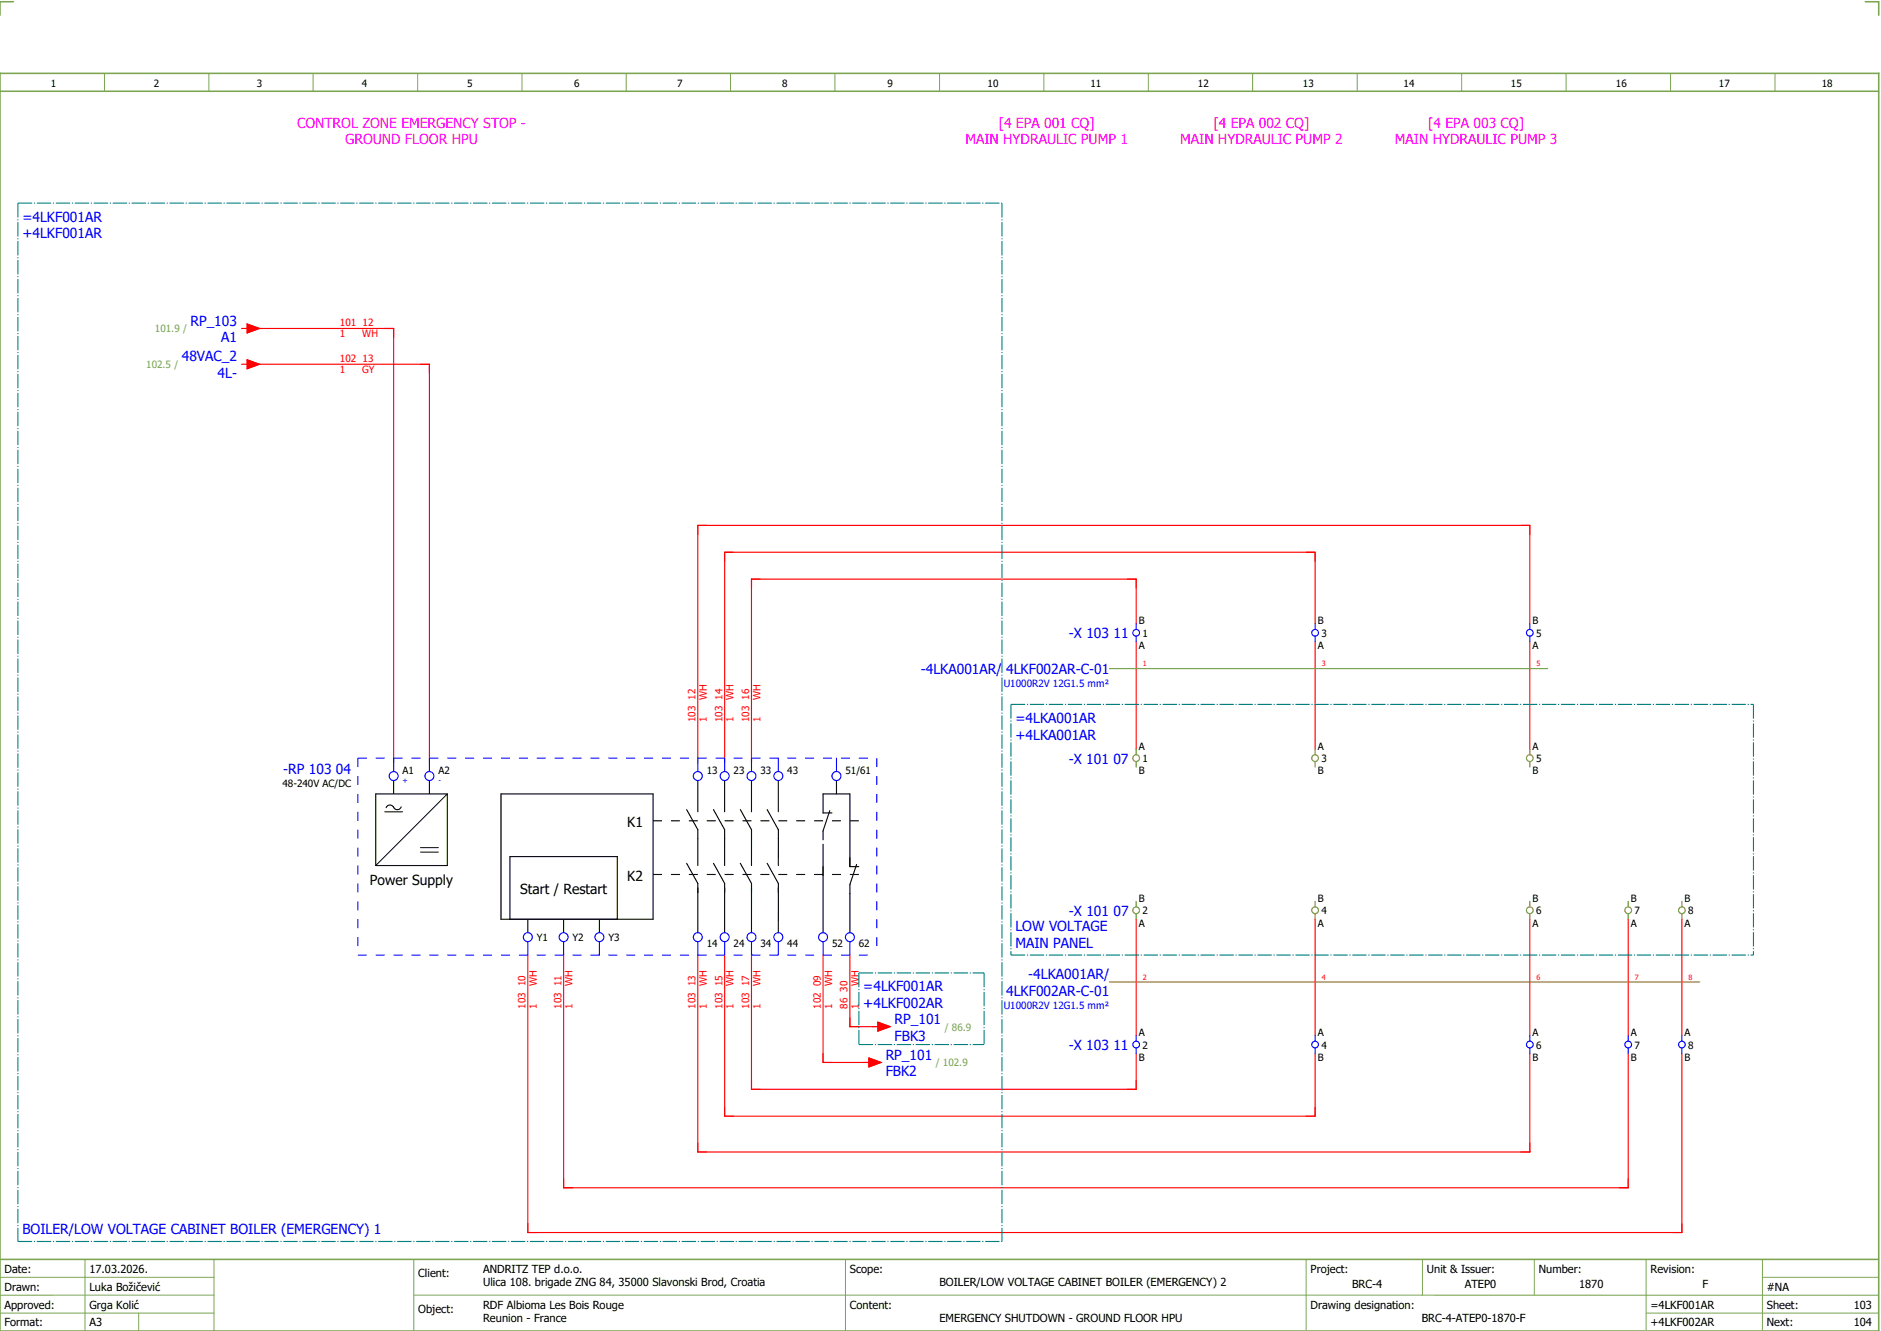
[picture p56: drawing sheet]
<svg xmlns="http://www.w3.org/2000/svg" width="421mm" height="297mm" viewBox="0 0 421 297" stroke-linecap="round" stroke-linejoin="round" font-family="sans-serif">
<defs><g id="words">
<g font-size="3.1" fill="#f0f">
<text x="66.4" y="28.5">CONTROL ZONE EMERGENCY STOP -</text>
<text x="223.3" y="28.5">[4 EPA 001 CQ]</text>
<text x="271.3" y="28.5">[4 EPA 002 CQ]</text>
<text x="319.3" y="28.5">[4 EPA 003 CQ]</text>
<text x="77.2" y="32.3">GROUND FLOOR HPU</text>
<text x="215.8" y="32.3">MAIN HYDRAULIC PUMP 1</text>
<text x="263.8" y="32.3">MAIN HYDRAULIC PUMP 2</text>
<text x="311.8" y="32.3">MAIN HYDRAULIC PUMP 3</text>
</g>
<g font-size="3.1" fill="#00f">
<text x="5" y="49.5">=4LKF001AR</text>
<text x="5" y="53.3">+4LKF001AR</text>
<text x="42.6" y="72.8">RP_103</text>
<text x="49.4" y="76.5">A1</text>
<text x="40.6" y="80.8">48VAC_2</text>
<text x="48.6" y="84.5">4L-</text>
<text x="239" y="142.6">-X 103 11</text>
<text x="205.8" y="150.6">-4LKA001AR/ 4LKF002AR-C-01</text>
<text x="227" y="161.5">=4LKA001AR</text>
<text x="227" y="165.3">+4LKA001AR</text>
<text x="63.3" y="173">-RP 103 04</text>
<text x="238.9" y="170.6">-X 101 07</text>
<text x="227" y="208">LOW VOLTAGE</text>
<text x="239" y="204.6">-X 101 07</text>
<text x="227" y="211.8">MAIN PANEL</text>
<text x="193" y="221.5">=4LKF001AR</text>
<text x="229.9" y="218.8">-4LKA001AR/</text>
<text x="193" y="225.3">+4LKF002AR</text>
<text x="224.9" y="222.5">4LKF002AR-C-01</text>
<text x="200" y="228.8">RP_101</text>
<text x="200" y="232.5">FBK3</text>
<text x="198" y="236.8">RP_101</text>
<text x="238.9" y="234.6">-X 103 11</text>
<text x="198" y="240.5">FBK2</text>
<text x="5" y="275.8">BOILER/LOW VOLTAGE CABINET BOILER (EMERGENCY) 1</text>
</g>
<g font-size="3.1">
<text x="140.2" y="184.8">K1</text>
<text x="82.7" y="197.8">Power Supply</text>
<text x="140.2" y="196.8">K2</text>
<text x="116.3" y="199.8">Start / Restart</text>
</g>
<g font-size="2.5">
<text x="1" y="284.4">Date:</text>
<text x="20" y="284.4">17.03.2026.</text>
<text x="93.5" y="285.4">Client:</text>
<text x="108" y="284.4">ANDRITZ TEP d.o.o.</text>
<text x="108" y="287.4">Ulica 108. brigade ZNG 84, 35000 Slavonski Brod, Croatia</text>
<text x="190" y="284.4">Scope:</text>
<text x="210" y="287.4">BOILER/LOW VOLTAGE CABINET BOILER (EMERGENCY) 2</text>
<text x="293" y="284.4">Project:</text>
<text x="302.3" y="287.9">BRC-4</text>
<text x="319" y="284.4">Unit &amp; Issuer:</text>
<text x="327.5" y="287.9">ATEP0</text>
<text x="344" y="284.4">Number:</text>
<text x="353" y="287.9">1870</text>
<text x="369" y="284.4">Revision:</text>
<text x="380.6" y="287.9">F</text>
<text x="1" y="288.4">Drawn:</text>
<text x="1" y="292.4">Approved:</text>
<text x="20" y="292.4">Grga Kolić</text>
<text x="20" y="288.4">Luka Božičević</text>
<text x="93.5" y="293.4">Object:</text>
<text x="108" y="292.4">RDF Albioma Les Bois Rouge</text>
<text x="190" y="292.4">Content:</text>
<text x="293" y="292.4">Drawing designation:</text>
<text x="369" y="292.4">=4LKF001AR</text>
<text x="395" y="292.4">Sheet:</text>
<text x="395" y="288.4">#NA</text>
<text x="414.4" y="292.4">103</text>
<text x="1" y="296.4">Format:</text>
<text x="20" y="296.4">A3</text>
<text x="108" y="295.4">Reunion - France</text>
<text x="210" y="295.4">EMERGENCY SHUTDOWN - GROUND FLOOR HPU</text>
<text x="317.8" y="295.4">BRC-4-ATEP0-1870-F</text>
<text x="369" y="296.4">+4LKF002AR</text>
<text x="395" y="296.4">Next:</text>
<text x="414.4" y="296.4">104</text>
</g>
<g font-size="2.2">
<text x="11.4" y="19.4">1</text>
<text x="34.4" y="19.4">2</text>
<text x="57.4" y="19.4">3</text>
<text x="80.9" y="19.4">4</text>
<text x="104.4" y="19.4">5</text>
<text x="128.4" y="19.4">6</text>
<text x="151.4" y="19.4">7</text>
<text x="174.9" y="19.4">8</text>
<text x="198.4" y="19.4">9</text>
<text x="220.8" y="19.4">10</text>
<text x="243.8" y="19.4">11</text>
<text x="267.8" y="19.4">12</text>
<text x="291.3" y="19.4">13</text>
<text x="313.8" y="19.4">14</text>
<text x="337.8" y="19.4">15</text>
<text x="361.3" y="19.4">16</text>
<text x="384.3" y="19.4">17</text>
<text x="407.3" y="19.4">18</text>
<text x="254.6" y="139.5">B</text>
<text x="255.4" y="142.3">1</text>
<text x="294.6" y="139.5">B</text>
<text x="295.4" y="142.3">3</text>
<text x="342.6" y="139.5">B</text>
<text x="343.4" y="142.3">5</text>
<text x="254.6" y="145">A</text>
<text x="294.6" y="145">A</text>
<text x="342.6" y="145">A</text>
<text x="254.6" y="167.5">A</text>
<text x="294.6" y="167.5">A</text>
<text x="342.6" y="167.5">A</text>
<text x="90" y="172.9">A1</text>
<text x="98" y="172.9">A2</text>
<text x="158" y="172.9">13</text>
<text x="164" y="172.9">23</text>
<text x="170" y="172.9">33</text>
<text x="176" y="172.9">43</text>
<text x="189" y="172.9">51/61</text>
<text x="254.6" y="173">B</text>
<text x="255.4" y="170.3">1</text>
<text x="294.6" y="173">B</text>
<text x="295.4" y="170.3">3</text>
<text x="342.6" y="173">B</text>
<text x="343.4" y="170.3">5</text>
<text x="63.2" y="175.9">48-240V AC/DC</text>
<text x="254.6" y="201.5">B</text>
<text x="294.6" y="201.5">B</text>
<text x="342.6" y="201.5">B</text>
<text x="364.6" y="201.5">B</text>
<text x="376.6" y="201.5">B</text>
<text x="254.6" y="207">A</text>
<text x="255.4" y="204.3">2</text>
<text x="294.6" y="207">A</text>
<text x="295.4" y="204.3">4</text>
<text x="342.6" y="207">A</text>
<text x="343.4" y="204.3">6</text>
<text x="364.6" y="207">A</text>
<text x="365.4" y="204.3">7</text>
<text x="376.6" y="207">A</text>
<text x="377.4" y="204.3">8</text>
<text x="120" y="210.3">Y1</text>
<text x="128" y="210.3">Y2</text>
<text x="136" y="210.3">Y3</text>
<text x="158" y="211.6">14</text>
<text x="164" y="211.6">24</text>
<text x="170" y="211.6">34</text>
<text x="176" y="211.6">44</text>
<text x="186" y="211.6">52</text>
<text x="192" y="211.6">62</text>
<text x="254.6" y="231.5">A</text>
<text x="294.6" y="231.5">A</text>
<text x="342.6" y="231.5">A</text>
<text x="364.6" y="231.5">A</text>
<text x="376.6" y="231.5">A</text>
<text x="254.6" y="237">B</text>
<text x="255.4" y="234.3">2</text>
<text x="294.6" y="237">B</text>
<text x="295.4" y="234.3">4</text>
<text x="342.6" y="237">B</text>
<text x="343.4" y="234.3">6</text>
<text x="364.6" y="237">B</text>
<text x="365.4" y="234.3">7</text>
<text x="376.6" y="237">B</text>
<text x="377.4" y="234.3">8</text>
</g>
<g font-size="2.2" fill="#7ca552">
<text x="34.6" y="74.3">101.9 /</text>
<text x="32.7" y="82.3">102.5 /</text>
<text x="211.2" y="230.3">/ 86.9</text>
<text x="209.2" y="238.3">/ 102.9</text>
</g>
<g font-size="2.2" fill="#f00">
<text x="76" y="72.9">101 12</text>
<text x="76" y="75.4">1</text>
<text x="81" y="75.4">WH</text>
<text x="76" y="80.9">102 13</text>
<text x="76" y="83.4">1</text>
<text x="81" y="83.4">GY</text>
<text x="155.5" y="161.4" transform="rotate(-90 155.5 161.4)">103 12</text>
<text x="158" y="161.4" transform="rotate(-90 158 161.4)">1</text>
<text x="158" y="156.4" transform="rotate(-90 158 156.4)">WH</text>
<text x="161.5" y="161.4" transform="rotate(-90 161.5 161.4)">103 14</text>
<text x="164" y="161.4" transform="rotate(-90 164 161.4)">1</text>
<text x="164" y="156.4" transform="rotate(-90 164 156.4)">WH</text>
<text x="167.5" y="161.4" transform="rotate(-90 167.5 161.4)">103 16</text>
<text x="170" y="161.4" transform="rotate(-90 170 161.4)">1</text>
<text x="170" y="156.4" transform="rotate(-90 170 156.4)">WH</text>
<text x="120" y="220.4" transform="rotate(-90 120 220.4)">WH</text>
<text x="128" y="220.4" transform="rotate(-90 128 220.4)">WH</text>
<text x="158" y="220.4" transform="rotate(-90 158 220.4)">WH</text>
<text x="164" y="220.4" transform="rotate(-90 164 220.4)">WH</text>
<text x="170" y="220.4" transform="rotate(-90 170 220.4)">WH</text>
<text x="186" y="220.4" transform="rotate(-90 186 220.4)">WH</text>
<text x="192" y="220.4" transform="rotate(-90 192 220.4)">WH</text>
<text x="117.5" y="225.4" transform="rotate(-90 117.5 225.4)">103 10</text>
<text x="120" y="225.4" transform="rotate(-90 120 225.4)">1</text>
<text x="125.5" y="225.4" transform="rotate(-90 125.5 225.4)">103 11</text>
<text x="128" y="225.4" transform="rotate(-90 128 225.4)">1</text>
<text x="155.5" y="225.4" transform="rotate(-90 155.5 225.4)">103 13</text>
<text x="158" y="225.4" transform="rotate(-90 158 225.4)">1</text>
<text x="161.5" y="225.4" transform="rotate(-90 161.5 225.4)">103 15</text>
<text x="164" y="225.4" transform="rotate(-90 164 225.4)">1</text>
<text x="167.5" y="225.4" transform="rotate(-90 167.5 225.4)">103 17</text>
<text x="170" y="225.4" transform="rotate(-90 170 225.4)">1</text>
<text x="183.5" y="225.4" transform="rotate(-90 183.5 225.4)">102 09</text>
<text x="186" y="225.4" transform="rotate(-90 186 225.4)">1</text>
<text x="189.5" y="225.4" transform="rotate(-90 189.5 225.4)">86 30</text>
<text x="192" y="225.4" transform="rotate(-90 192 225.4)">1</text>
</g>
<g font-size="2.2" fill="#00f">
<text x="224.4" y="153.5">U1000R2V 12G1.5 mm²</text>
<text x="224.4" y="225.4">U1000R2V 12G1.5 mm²</text>
</g>
<g font-size="1.6" fill="#f00">
<text x="255.5" y="148.9">1</text>
<text x="295.5" y="148.9">3</text>
<text x="343.5" y="148.9">5</text>
<text x="255.5" y="218.9">2</text>
<text x="295.5" y="218.9">4</text>
<text x="343.5" y="218.9">6</text>
<text x="365.5" y="218.9">7</text>
<text x="377.5" y="218.9">8</text>
</g>
<g font-size="1.6" fill="#00f">
<text x="90" y="175">+</text>
<text x="98" y="175">-</text>
</g>
</g></defs>
<path d="M0 16.4h420v281h-420zM3 .4h-3v3M417 .4h3v3M0 20.4h420M0 281.4h420" fill="none" stroke="#7ca552" stroke-width=".35"/>
<g fill="none" stroke="#7ca552" stroke-width=".22">
<path d="M23.4 16.5v4M46.7 16.4v4M70 16.4v4M93.4 16.4v4M116.7 16.5v4M140 16.4v4M163.3 16.4v4M186.7 16.4v4M210 16.4v4M233.4 16.4v4M256.7 16.4v4M280 16.5v4"/>
<path d="M303.4 16.4v4M326.8 16.4v4M350.1 16.4v4M373.5 16.4v4M396.8 16.4v4M0 285.4h47.8M0 293.4h47.8M19 281.4v16M31 293.4v4M47.8 281.4v16M47.8 289.4h-47.8M92.5 281.4v16"/>
<path d="M92.5 289.4h327.5M189 281.4v16M292 281.4v15.8M318 281.4v8M343 281.4v8M368 281.4v15.8M368 293.4h52M394 285.4h26M394 281.4v15.8"/>
</g>
<g fill="none" stroke="#f00" stroke-width=".25">
<path d="M54 73.4h1.2M55.2 72.4l2.8 1-2.8 1zM56 73.4h32v97M54 81.4h1.2M55.2 80.4l2.8 1-2.8 1zM56 81.4h40v89M254 139.4v-10h-86v41M294 139.4v-16h-132v47M342 139.4v-22h-186v53M254 143.4v24M294 143.4v24M342 143.4v24"/>
<path d="M118 213.4v62h258v-40M126 213.4v52h238v-30M156 213.4v44h186v-22M162 213.4v36h132v-14M168 213.4v30h86v-8M184 213.4v24h11M190 213.4v16h7M254 205.4v26M294 205.4v26M342 205.4v26M364 205.4v26M376 205.4v26"/>
<path d="M194.3 236.4l2.7 1-2.7 1zM196.2 228.4l2.8 1-2.8 1z"/>
</g>
<g fill="#f00" stroke="#f00" stroke-width=".22">
<path d="M55.2 72.4l2.8 1-2.8 1z"/>
<path d="M55.2 80.4l2.8 1-2.8 1z"/>
<path d="M194.3 236.4l2.7 1-2.7 1z"/>
<path d="M196.2 228.4l2.8 1-2.8 1z"/>
</g>
<g fill="none" stroke="#000" stroke-width=".25">
<path d="M84 177.4h16v16h-16zM88 174.4v3M96 174.4v3M112 177.4h34v28h-34zM156 174.4v7M162 174.4v7M168 174.4v7M174 174.4v7M187 174.4v3M86.3 180.5a.9 .9 0 0 1 .9-.6 .9 .9 0 0 1 .8 .6M89.7 180.3a.9 .9 0 0 1-.9 .6 .9 .9 0 0 1-.8-.6M153.5 180.9l2.5 4.5v8"/>
<path d="M153.5 192.9l2.5 4.5v11M159.5 180.9l2.5 4.5v8M159.5 192.9l2.5 4.5v11M165.5 180.9l2.5 4.5v8M165.5 192.9l2.5 4.5v11M171.5 180.9l2.5 4.5v8M171.5 192.9l2.5 4.5v11M184 188.6v19.8M185.5 181.1l-1.5 4.5v2M186 181.6h-2v-4.2h6v16.2h2M191.5 193.1l-1.5 4.5v10.8M114 205.4v-14h24v14"/>
<path d="M118 205.4v3M126 205.4v3M134 205.4v3"/>
</g>
<path d="M146 183.4h46M146 195.4h46" fill="none" stroke="#000" stroke-width=".25" stroke-dasharray="2 2" stroke-linecap="butt"/>
<path d="M100 177.4l-16 16M86 181.4h4M94 190.4h4M94 189.4h4" fill="none" stroke="#000" stroke-width=".22"/>
<path d="M80 169.4h116M80 169.4v44M196 169.4v44M80 213.4h116" fill="none" stroke="#00f" stroke-width=".25" stroke-dasharray="2 2" stroke-linecap="butt"/>
<g fill="none" stroke="#00f" stroke-width=".25">
<path d="M254 139.4v1.2M294 139.4v1.2M342 139.4v1.2M254 142.1v1.3M294 142.1v1.3M342 142.1v1.3M88 169.4v3M96 169.4v3M156 169.4v3M162 169.4v3M168 169.4v3M174 169.4v3"/>
<path d="M187 169.4v3M118 210.4v3M126 210.4v3M134 210.4v3M156 210.4v3M162 210.4v3M168 210.4v3M174 210.4v3M184 210.4v3M190 210.4v3M254 231.4v1.2M254 234.1v1.3"/>
<path d="M294 231.4v1.2M294 234.1v1.3M342 231.4v1.2M342 234.1v1.3M364 231.4v1.2M364 234.1v1.3M376 231.4v1.2M376 234.1v1.3"/>
<circle cx="254" cy="141.4" r=".75"/>
<circle cx="294" cy="141.4" r=".75"/>
<circle cx="342" cy="141.4" r=".75"/>
<circle cx="88" cy="173.4" r="1"/>
<circle cx="96" cy="173.4" r="1"/>
<circle cx="156" cy="173.4" r="1"/>
<circle cx="162" cy="173.4" r="1"/>
<circle cx="168" cy="173.4" r="1"/>
<circle cx="174" cy="173.4" r="1"/>
<circle cx="187" cy="173.4" r="1"/>
<circle cx="118" cy="209.4" r="1"/>
<circle cx="126" cy="209.4" r="1"/>
<circle cx="134" cy="209.4" r="1"/>
<circle cx="156" cy="209.4" r="1"/>
<circle cx="162" cy="209.4" r="1"/>
<circle cx="168" cy="209.4" r="1"/>
<circle cx="174" cy="209.4" r="1"/>
<circle cx="184" cy="209.4" r="1"/>
<circle cx="190" cy="209.4" r="1"/>
<circle cx="254" cy="233.4" r=".75"/>
<circle cx="294" cy="233.4" r=".75"/>
<circle cx="342" cy="233.4" r=".75"/>
<circle cx="364" cy="233.4" r=".75"/>
<circle cx="376" cy="233.4" r=".75"/>
</g>
<path d="M4 45.4h220M4 45.4v232M224 45.4v232M226 157.4h166M226 157.4v56M392 157.4v56M192 217.4h28M192 217.4v16M220 217.4v16M226 213.4h166M192 233.4h28M4 277.4h220" fill="none" stroke="#007f7f" stroke-width=".25" stroke-dasharray="3.2 .4 .3 .4" stroke-linecap="butt"/>
<g fill="none" stroke="#a57c00" stroke-width=".25">
<path d="M248 149.4h98M254 167.4v1.2M254 170.1v1.3M294 167.4v1.2M294 170.1v1.3M342 167.4v1.2M342 170.1v1.3M248 219.4h132M254 201.4v1.2M254 204.1v1.3M294 201.4v1.2M294 204.1v1.3"/>
<path d="M342 201.4v1.2M342 204.1v1.3M364 201.4v1.2M364 204.1v1.3M376 201.4v1.2M376 204.1v1.3"/>
<circle cx="254" cy="169.4" r=".75"/>
<circle cx="294" cy="169.4" r=".75"/>
<circle cx="342" cy="169.4" r=".75"/>
<circle cx="254" cy="203.4" r=".75"/>
<circle cx="294" cy="203.4" r=".75"/>
<circle cx="342" cy="203.4" r=".75"/>
<circle cx="364" cy="203.4" r=".75"/>
<circle cx="376" cy="203.4" r=".75"/>
</g>
<use href="#words"/>
</svg>
